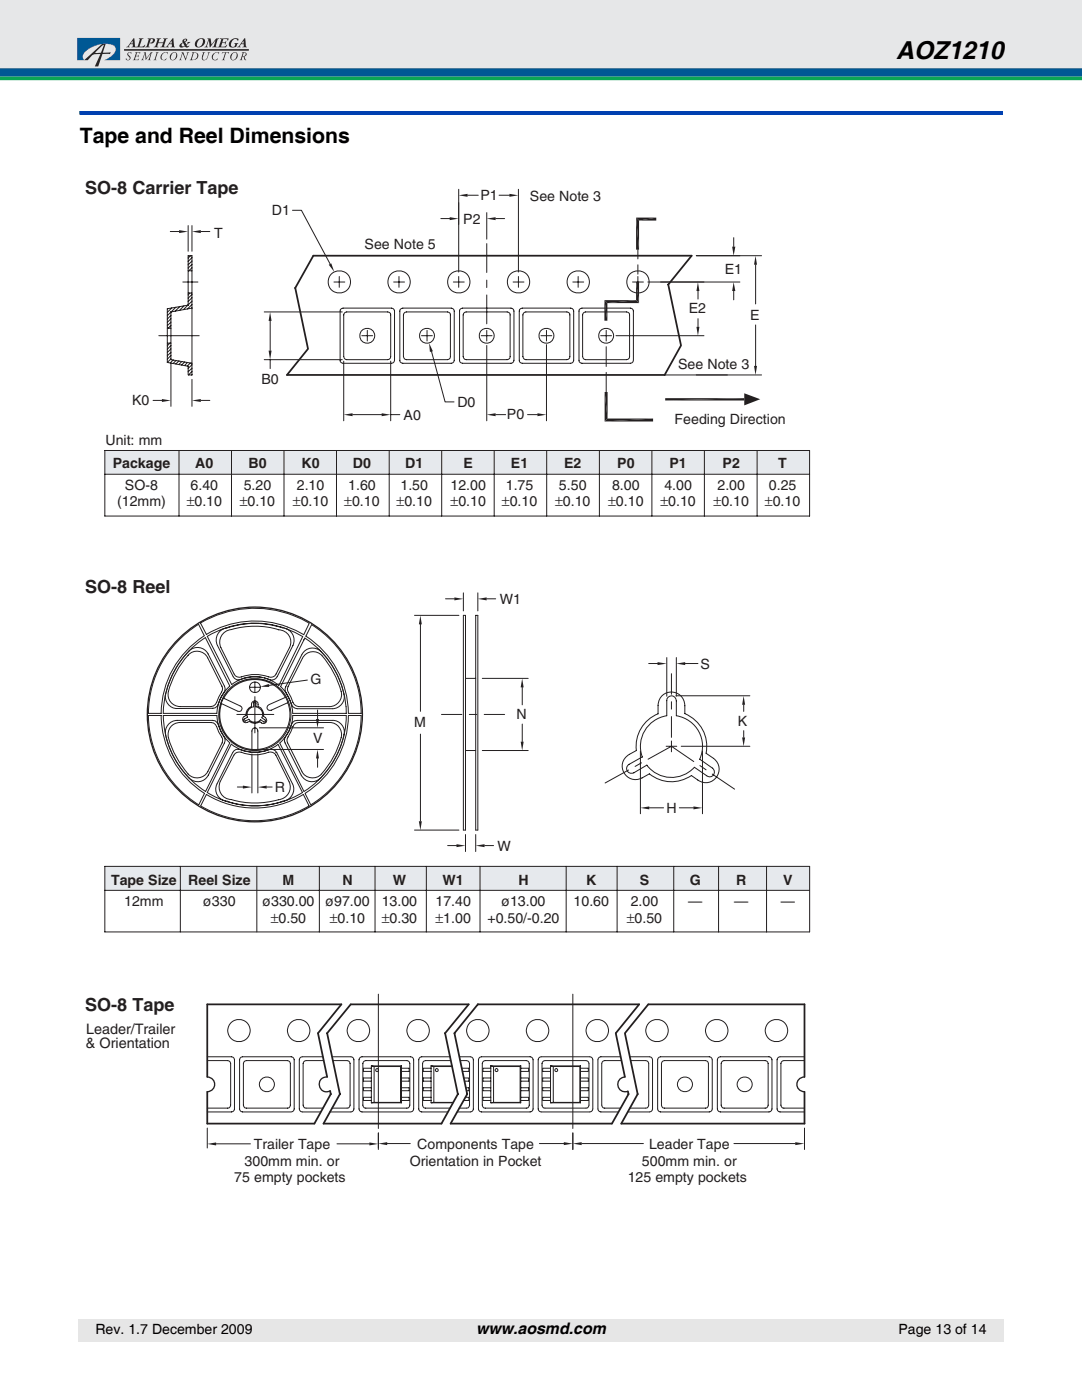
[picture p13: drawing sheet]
<svg xmlns="http://www.w3.org/2000/svg" width="216mm" height="279mm" viewBox="0 0 216 279" stroke-linecap="round" stroke-linejoin="round" font-family="sans-serif">
<defs><g id="words">
<text font-size="4.9" x="178.8" y="11.7">AOZ1210</text>
<text font-size="4.2" x="15.9" y="28.5">Tape and Reel Dimensions</text>
<g font-size="3.6" fill="#231f20">
<text x="17" y="38.6">SO-8 Carrier Tape</text>
<text x="17" y="118.4">SO-8 Reel</text>
<text x="17" y="201.7">SO-8 Tape</text>
</g>
<text font-size="3.2" x="95" y="266.2">www.aosmd.com</text>
<g font-size="2.9" fill="#231f20">
<text x="17.1" y="209.2">&amp; Orientation</text>
<text x="17.2" y="206.3">Leader/Trailer</text>
</g>
<g font-size="2.8" fill="#231f20">
<text x="95.9" y="39.9">P1</text>
<text x="105.7" y="40.1">See Note 3</text>
<text x="42.7" y="47.4">T</text>
<text x="54.3" y="42.8">D1</text>
<text x="92.4" y="44.6">P2</text>
<text x="72.8" y="49.7">See Note 5</text>
<text x="144.6" y="54.6">E1</text>
<text x="137.4" y="62.5">E2</text>
<text x="149.7" y="63.8">E</text>
<text x="52.1" y="76.6">B0</text>
<text x="135.3" y="73.5">See Note 3</text>
<text x="26.3" y="80.8">K0</text>
<text x="80.5" y="83.8">A0</text>
<text x="91.3" y="81.3">D0</text>
<text x="101.2" y="83.7">P0</text>
<text x="21" y="88.7">Unit: mm</text>
<text x="134.6" y="84.6">Feeding Direction</text>
<text x="22.5" y="93.5">Package</text>
<text x="39" y="93.5">A0</text>
<text x="49.6" y="93.5">B0</text>
<text x="60.2" y="93.5">K0</text>
<text x="70.4" y="93.5">D0</text>
<text x="80.9" y="93.5">D1</text>
<text x="92.5" y="93.5">E</text>
<text x="102" y="93.5">E1</text>
<text x="112.6" y="93.5">E2</text>
<text x="123.2" y="93.5">P0</text>
<text x="133.6" y="93.5">P1</text>
<text x="144.2" y="93.5">P2</text>
<text x="155.3" y="93.5">T</text>
<text x="23.4" y="101.1">(12mm)</text>
<text x="24.9" y="97.7">SO-8</text>
<text x="37.3" y="101.1">±0.10</text>
<text x="38" y="97.7">6.40</text>
<text x="47.9" y="101.1">±0.10</text>
<text x="48.6" y="97.7">5.20</text>
<text x="58.5" y="101.1">±0.10</text>
<text x="59.2" y="97.7">2.10</text>
<text x="68.7" y="101.1">±0.10</text>
<text x="69.5" y="97.7">1.60</text>
<text x="79.1" y="101.1">±0.10</text>
<text x="79.9" y="97.7">1.50</text>
<text x="89.9" y="97.7">12.00</text>
<text x="89.9" y="101.1">±0.10</text>
<text x="100.2" y="101.1">±0.10</text>
<text x="100.9" y="97.7">1.75</text>
<text x="110.8" y="101.1">±0.10</text>
<text x="111.5" y="97.7">5.50</text>
<text x="121.4" y="101.1">±0.10</text>
<text x="122.1" y="97.7">8.00</text>
<text x="131.8" y="101.1">±0.10</text>
<text x="132.6" y="97.7">4.00</text>
<text x="142.4" y="101.1">±0.10</text>
<text x="143.2" y="97.7">2.00</text>
<text x="152.6" y="101.1">±0.10</text>
<text x="153.4" y="97.7">0.25</text>
<text x="99.7" y="120.6">W1</text>
<text x="61.9" y="136.6">G</text>
<text x="139.8" y="133.5">S</text>
<text x="103" y="143.5">N</text>
<text x="62.5" y="148.4">V</text>
<text x="82.7" y="145.1">M</text>
<text x="147.2" y="144.9">K</text>
<text x="54.9" y="158.1">R</text>
<text x="133" y="162.2">H</text>
<text x="99.3" y="169.9">W</text>
<text x="22.2" y="176.6">Tape Size</text>
<text x="37.6" y="176.6">Reel Size</text>
<text x="56.4" y="176.6">M</text>
<text x="68.3" y="176.6">N</text>
<text x="78.4" y="176.6">W</text>
<text x="88.3" y="176.6">W1</text>
<text x="103.4" y="176.6">H</text>
<text x="117" y="176.6">K</text>
<text x="127.7" y="176.6">S</text>
<text x="137.6" y="176.6">G</text>
<text x="146.9" y="176.6">R</text>
<text x="156.3" y="176.6">V</text>
<text x="24.8" y="180.8">12mm</text>
<text x="40.6" y="180.8">ø330</text>
<text x="52.4" y="180.8">ø330.00</text>
<text x="54" y="184.2">±0.50</text>
<text x="64.9" y="180.8">ø97.00</text>
<text x="65.8" y="184.2">±0.10</text>
<text x="76.2" y="180.8">13.00</text>
<text x="76.2" y="184.2">±0.30</text>
<text x="86.9" y="180.8">17.40</text>
<text x="86.9" y="184.2">±1.00</text>
<text x="97.3" y="184.2">+0.50/-0.20</text>
<text x="100" y="180.8">ø13.00</text>
<text x="114.5" y="180.8">10.60</text>
<text x="125.1" y="184.2">±0.50</text>
<text x="125.8" y="180.8">2.00</text>
<text x="137.3" y="180.8">—</text>
<text x="146.5" y="180.8">—</text>
<text x="155.8" y="180.8">—</text>
<text x="48.8" y="232.6">300mm min. or</text>
<text x="50.6" y="229.3">Trailer Tape</text>
<text x="81.8" y="232.6">Orientation in Pocket</text>
<text x="83.3" y="229.3">Components Tape</text>
<text x="128.1" y="232.6">500mm min. or</text>
<text x="129.5" y="229.3">Leader Tape</text>
<text x="46.8" y="236">75 empty pockets</text>
<text x="125.2" y="236">125 empty pockets</text>
</g>
<g font-size="2.8">
<text x="19" y="266.2">Rev. 1.7 December 2009</text>
<text x="179.3" y="266.2">Page 13 of 14</text>
</g>
</g></defs>
<path d="M0 14.4h215.9" fill="none" stroke="#005894" stroke-width="1.8" stroke-linecap="butt"/>
<path d="M-.1 -.1h216v13.7h-216z" fill="#e6e7e8"/>
<g fill="#252425">
<path d="M27.7 7.6h.9a1.05 1.05 0 0 0-.5 1l-.3 .7h.7l.5-.4-.2 .5h-1.7l.3-.1a2.09 2.09 0 0 0 .4-1.5z"/>
<path d="M29.5 7.6l1.3 .1a.63 .63 0 0 1-.1 .8 .63 .63 0 0 1-.8 .1l.6-.3-.1-.5h-.3l-.5 1.5h.3v.1l-.9 .1 .1-.2a1.91 1.91 0 0 0 .6-1.5l-.3-.1z"/>
<path d="M31.3 7.7h.9l-.4 .1-.1 .7 .9-.1 .2-.6-.2-.1h.9l-.4 .2-.4 1.4 .2 .1h-.9l.3-.1 .2-.7h-.1h-.8l-.2 .7 .2 .1h-.9l.3-.1 .3-1 .1-.5z"/>
<path d="M41.4 7.7h.6l.2 1.2 .9-1.2h.7l-.4 .2-.4 1.4 .2 .2-.9-.1 .4-.2 .3-1.2-1.1 1.5h-.1l-.1-1.5-.4 1.2 .2 .3h-.7l.4-.4 .3-1 .1-.3z"/>
<path d="M43.9 7.7h1.7l-.1 .4-.2-.3h-.7l-.3 .7h.5l.4-.3-.2 .7-.2-.3h-.5l-.1 .7a1.17 1.17 0 0 0 1.1-.4l-.2 .6h-1.7a1.63 1.63 0 0 0 .7-1.5l.1-.2h-.3z"/>
<path d="M45.9 8.1a1.31 1.31 0 0 1 1.7-.3l-.2 .3a.46 .46 0 0 0-.7-.3 .96 .96 0 0 0-.5 1.5l.2 .1a.49 .49 0 0 0 .6-.6l-.2-.2h.8l-.2 .1a.91 .91 0 0 1-.8 .9 .91 .91 0 0 1-.9-.7z"/>
<path d="M25.6 10.5h.7l-.2 .3-.1-.3-.4 .2v.2l.4 .4 .1 .3-.4 .4h-.3l-.3-.1 .1-.3a.35 .35 0 0 0 .3 .3 .35 .35 0 0 0 .4-.3l-.1-.2a.54 .54 0 0 1-.2-.9z"/>
<path d="M27 10.4h1l-.1 .4-.1-.3h-.5l-.1 .6 .5-.1-.1 .4-.1-.2h-.4l-.1 .4-.1 .2 .2 .1h.4l.2-.2-.1 .3h-1.1l.3-.2 .3-1.2z"/>
<path d="M28.7 10.4h.4l.1 1.2 .9-1.2h.4l-.2 .2-.3 1-.1 .3 .2 .1h-.6a1.41 1.41 0 0 0 .5-1.3l-.9 1.3-.2-1.3-.4 1.2 .2 .1h-.5l.2-.3 .4-1z"/>
<path d="M31.1 10.4l.6 .1-.2 .1-.4 1.1-.1 .2 .2 .1h-.6l.3-.2 .3-1.2z"/>
<path d="M32.3 10.8l.7-.4 .5 .1-.1 .3v-.2a.78 .78 0 0 0-1 .3 .78 .78 0 0 0 .2 1.1l.6-.3-.1 .3h-.6l-.3-.2-.2-.3z"/>
<path d="M36.2 10.4h.4l.5 1.3 .3-1.1-.2-.1h.5a1.11 1.11 0 0 0-.5 1.1l-.2 .4-.6-1.4-.3 1.3 .2 .1h-.6l.3-.2 .3-1v-.3z"/>
<path d="M40.4 10.4l.6 .1-.3 .1-.2 .7 .1 .6a.94 .94 0 0 0 .9-1.1l.1-.3-.2-.1h.5l-.3 .6a1.04 1.04 0 0 1-1.1 1 1.68 1.68 0 0 1 0-1.5z"/>
<path d="M42.4 10.9a1.12 1.12 0 0 1 1.4-.4l-.2 .3v-.2a.79 .79 0 0 0-1 .3 .79 .79 0 0 0 .3 1.1l.6-.4a.63 .63 0 0 1-.9 .4 .63 .63 0 0 1-.3-.8z"/>
<path d="M44.4 10.4h1.3l-.1 .4-.1-.3h-.4l-.4 1.4 .2 .1h-.6l.2-.2 .4-1.2-.4-.1-.2 .2z"/>
<path d="M26.7 7.6h.1l.1 1.4 .2 .5-.9-.1 .3-.2v-.4h-.5l-.3 .5h.2v.1l-.7 .1 .3-.3zM26.4 8.1l-.3 .6h.4z"/>
<path d="M34.4 7.6h.2l.1 1.6 .2 .3-.9-.1 .3-.1v-.5h-.5l-.3 .5 .2 .1-.7 .1 .3-.3zM34.2 8.1l-.3 .6h.4z"/>
<path d="M36.5 7.9a.45 .45 0 0 1 .5-.2 .45 .45 0 0 1 .4 .3l-.5 .4 .3 .5 .3-.3-.1-.2h.6l-.8 .6 .3 .2 .3-.1a.51 .51 0 0 1-.7 .4l-.2-.2-.5 .2h-.4l-.2-.2v-.3l.2-.3 .5-.2-.1-.3zM36.3 8.8v.4h.5l-.3-.6zM36.8 7.9a.18 .18 0 0 0 0 .3 .18 .18 0 0 0 .3-.1l-.1-.2z"/>
<path d="M39.1 8.1a1.11 1.11 0 0 1 1.8 0 1.29 1.29 0 0 1-1.8 1.2l-.2-.3v-.5zM39.8 7.9l-.5 .8a.43 .43 0 0 0 .1 .5 .43 .43 0 0 0 .5 .1l.5-.6a.59 .59 0 0 0-.3-1z"/>
<path d="M48.8 7.6h.1l.2 1.6 .1 .3-.9-.1 .3-.1v-.5h-.5l-.3 .5 .2 .1-.7 .1 .4-.3zM48.6 8.1l-.4 .6h.4z"/>
<path d="M34.1 10.8a.74 .74 0 0 1 1.2-.2 .91 .91 0 0 1-.2 1.1 .91 .91 0 0 1-1 .2l-.2-.4zM34.5 10.6l-.3 .5a.56 .56 0 0 0 .3 .9 1.02 1.02 0 0 0 .6-1.4l-.2-.1z"/>
<path d="M38.3 10.5a.86 .86 0 0 1 .9 .1 .86 .86 0 0 1 .3 .8 1.47 1.47 0 0 1-1.6 .6l.2-.1 .3-1.2zM38.7 10.5l-.4 1.3a.75 .75 0 0 0 .9-.2 .75 .75 0 0 0-.1-1z"/>
<path d="M46.1 10.8a.74 .74 0 0 1 1.2-.2 .92 .92 0 0 1-.1 1.1 .92 .92 0 0 1-1.1 .2l-.1-.4zM46.5 10.6a.91 .91 0 0 0-.1 1.4 .86 .86 0 0 0 .8-.6 .86 .86 0 0 0-.3-.9z"/>
<path d="M48.3 10.5l.5-.1 .3 .2 .1 .2-.1 .3-.3 .2 .3 .7-.3-.1-.3-.6-.3 .5 .2 .2h-.6l.2-.2 .4-1.2zM48.6 10.5l-.2 .6a.38 .38 0 0 0 .5-.1 .38 .38 0 0 0 0-.5z"/>
<path d="M19.3 10.2l1.5-1.3-.7 1.6h-1.1zM16.8 12h.7a2.09 2.09 0 0 1 1.8-1.2h.7l-1.1 2.5h.7l.8-2.5h1.5l.2-.4-1.6 .1 .6-1.8h-.6z"/>
</g>
<path d="M24.8 10h24.8" fill="none" stroke="#252425" stroke-width=".32"/>
<path d="M15.4 7.6h8.6v4.4h-3.2a3.5 3.5 0 0 0 2.3-2.1l-.1-.4a2.36 2.36 0 0 0-2.5-.7l-1.1 .2a5 5 0 0 0-2.8 1.9l-.1 .6 .3 .5h-1.4z" fill="#1e508f"/>
<path d="M0 15.6h215.9" fill="none" stroke="#0aa555" stroke-width=".71" stroke-linecap="butt"/>
<path d="M15.6 263.2h184.6v4.5h-184.6z" fill="#e6e6e6"/>
<g fill="#0040b0">
<path d="M15.9 22.2v.7z"/>
<path d="M15.9 22.2h184.1v.7h-184.1z"/>
</g>
<path d="M17 35.2h144.6v201.4h-144.6z" fill="#fff"/>
<g fill="#e6e9ed">
<path d="M20.9 89.9h140.7v4.7h-140.7z"/>
<path d="M20.9 172.8h140.7v4.7h-140.7z"/>
</g>
<path d="M30.5 79.9h1.8M34.1 72.7v8.4M38.3 75.7v5.4M40.1 79.9h1.8" fill="none" stroke="#231f20" stroke-width=".2"/>
<g fill="#231f20">
<path d="M38.3 79.9l1.8-.3v.6z"/>
<path d="M32.3 79.6l1.8 .3-1.8 .3z"/>
<path d="M120.6 78.2h.6v5.3z"/>
<path d="M120.6 78.2l.6 5.3-.6 .6z"/>
<path d="M120.6 84.1l.6-.6h9.1z"/>
<path d="M120.6 84.1l9.7-.6v.6z"/>
<path d="M126.9 43.4l.6 6.4h-.6z"/>
<path d="M126.9 43.4l.6 .6v5.8z"/>
<path d="M126.9 43.4h4.1l-3.5 .6z"/>
<path d="M127.5 44l3.5-.6v.6z"/>
<path d="M120.6 59.9l.6 4.1h-.6z"/>
<path d="M120.6 59.9l.6 .6v3.5z"/>
<path d="M120.6 59.9h6.3l-5.7 .6z"/>
<path d="M121.2 60.5l5.7-.6 .6 .6z"/>
<path d="M126.9 56.3l.6 4.2-.6-.6z"/>
<path d="M126.9 56.3h.6v4.2z"/>
</g>
<g fill="none" stroke="#231f20" stroke-width=".2">
<path d="M52.7 62.3h15.6M52.7 71.8h15.6M53.9 64v6M53.9 71.8v1.8"/>
<circle cx="127.3" cy="56.3" r="2.23"/>
</g>
<path d="M62.5 51h75.5M57.3 74.8h75.3" fill="none" stroke="#231f20" stroke-width=".35"/>
<g fill="#231f20">
<path d="M53.9 62.3l.3 1.7h-.6z"/>
<path d="M53.6 70h.6l-.3 1.8z"/>
</g>
<circle cx="67.7" cy="56.3" r="2.23" fill="none" stroke="#231f20" stroke-width=".2"/>
<path d="M65.6 52.8l.5-.2 .6 1.7z" fill="#231f20"/>
<path d="M34 46.2h1.8M37.5 45v5.1M38.3 45v5.1M40.1 46.2h1.8M58.4 42h1.7l5.8 10.7" fill="none" stroke="#231f20" stroke-width=".2"/>
<g fill="#231f20">
<path d="M35.7 45.9l1.8 .3-1.8 .3z"/>
<path d="M38.3 46.2l1.8-.3v.6z"/>
</g>
<g fill="none" stroke="#231f20" stroke-width=".2">
<path d="M36.5 56.3h3M37.5 54h.8zM37.5 51h.8v23.8h-.8v-1.7l-4.1-.8v-10.7l4.1-.7zM37.5 58.5h.8M37.9 58.5l-.4 .4M38.1 51l-.6 .5M38.3 58.8l-.8 .7M38.3 59.4l-.8 .8M38.3 51.4l-.8 .8M38.3 52.1l-.8 .8M38.3 52.8l-.8 .7M38.3 53.4l-.6 .6"/>
<path d="M31.7 67h8M33.4 68.5h.7M33.4 65.5h.7M33.5 61.6l-.1 .1M33.9 68.5l-.5 .5M34.1 62.3l-.7 .7M34.1 62.9l-.7 .8M34.1 63.6l-.7 .7M34.1 64.3l-.7 .7M34.1 64.9l-.5 .6M34.1 68.9l-.7 .8M34.1 69.6l-.7 .7"/>
<path d="M34.1 70.3l-.7 .7M34.1 70.9l-.7 .8M34.1 71.6l-.7 .7M34.1 62.3v9.5l4.2 .7M34.1 72.5h.1M34.3 61.4l-.9 .9M34.6 71.8l-.6 .7M35.1 61.3l-1 1M35.1 72l-.6 .5M35.7 72l-.6 .6M35.9 61.2l-.9 .9M36.3 72.2l-.6 .6"/>
<path d="M36.7 61.1l-.9 .9M36.9 72.2l-.7 .6M37.4 72.3l-.6 .7M37.5 60.9l-.9 .9M38 72.5l-.6 .6M38.3 60.1l-.8 .8M38.3 60.8l-.9 .9M38.3 61.4l-.1 .1M38.3 72.8l-.8 .7M38.3 73.5l-.8 .7M38.3 74.1l-.7 .7M38.3 74.8h.1"/>
<path d="M38.3 61.5l-4.2 .8M121 69.2v3.9M121 74.3v4"/>
</g>
<path d="M62.5 51l-3.6 6.5 2.6 12.1-4.2 5.2" fill="none" stroke="#231f20" stroke-width=".35"/>
<path d="M85.6 68.5l.8 1.6-.6 .1z" fill="#231f20"/>
<path d="M86.1 70.1l2.7 10.1h1.8M97.1 68.9v15.1M109 68.8v15.2M98.9 82.7h2M105.3 82.7h2" fill="none" stroke="#231f20" stroke-width=".2"/>
<g fill="#231f20">
<path d="M97.1 82.8l1.8-.3v.6z"/>
<path d="M107.2 82.5l1.8 .3-1.8 .3z"/>
</g>
<path d="M68.6 72.1v11.9M78 72.1v11.9M70.4 82.7h5.8M78 82.7h1.8" fill="none" stroke="#231f20" stroke-width=".2"/>
<g fill="#231f20">
<path d="M68.6 82.8l1.7-.3v.6z"/>
<path d="M76.2 82.5l1.7 .3-1.7 .3z"/>
</g>
<path d="M88 43.6h1.7M91.5 40.4v4.4M97.1 42.4v5.3M98.9 43.6h1.8" fill="none" stroke="#231f20" stroke-width=".2"/>
<g fill="#231f20">
<path d="M97.1 43.6l1.8-.3v.6z"/>
<path d="M89.7 43.3l1.8 .3-1.8 .3z"/>
</g>
<path d="M91.5 37.8v16.5M93.3 39h2.1M99.6 39h2.1M103.4 37.8v16.5" fill="none" stroke="#231f20" stroke-width=".2"/>
<g fill="#231f20">
<path d="M91.5 39l1.8-.3v.6z"/>
<path d="M101.6 38.7l1.8 .3-1.8 .3z"/>
</g>
<g fill="none" stroke="#231f20" stroke-width=".2">
<path d="M97.1 48.6v5.8M97.1 55.9v1.5M97.1 58.9v5.7M131.8 56.3h8.7M139.3 58.1v1.6M67.9 61.8l.6-.3 9.9 .1 .3 .5-.1 10.1-.5 .3h-9.6l-.6-.3zM68.7 62.5l.5-.2h8.2l.5 .2v8.9l-.5 .4-8.5-.1-.3-.6zM79.8 61.8l.6-.3 9.9 .1 .3 .5v10.1l-.6 .3h-9.6l-.6-.3zM80.6 62.5l.5-.2h8.2l.5 .2v8.9l-.5 .4-8.5-.1-.3-.6zM91.7 61.8l.6-.3 10 .1 .3 .5-.1 10.1-.5 .3h-9.7l-.6-.3zM92.5 62.5l.5-.2h8.2l.5 .2v8.9l-.5 .4-8.5-.1-.3-.6zM103.7 61.8l.5-.3 10 .1 .3 .5-.1 10.1-.5 .3h-9.7l-.5-.3z"/>
<path d="M104.4 62.5l.5-.2h8.2l.6 .2v8.9l-.6 .4-8.5-.1-.3-.6zM115.6 61.8l.5-.3 10 .1 .3 .5-.1 10.1-.5 .3h-9.7l-.5-.3zM116.3 62.5l.5-.2h8.2l.6 .2v8.9l-.6 .4-8.5-.1-.2-.6zM122.9 67h17.6M139.3 63.6v1.6"/>
<circle cx="79.6" cy="56.3" r="2.23"/>
<circle cx="91.5" cy="56.3" r="2.23"/>
<circle cx="103.5" cy="56.3" r="2.23"/>
<circle cx="115.4" cy="56.3" r="2.23"/>
<circle cx="73.3" cy="67" r="1.5"/>
<circle cx="85.2" cy="67" r="1.5"/>
<circle cx="97.1" cy="67" r="1.5"/>
<circle cx="109" cy="67" r="1.5"/>
<circle cx="120.9" cy="67" r="1.5"/>
</g>
<g fill="#231f20">
<path d="M139.3 56.3l.3 1.8h-.6z"/>
<path d="M139 65.2h.6l-.3 1.8z"/>
</g>
<path d="M129.3 56.3h18.3M138.9 51h8.7M146.4 47.4v1.8M146.4 58.1v1.7" fill="none" stroke="#231f20" stroke-width=".2"/>
<g fill="#231f20">
<path d="M146.4 56.3l.3 1.8h-.6z"/>
<path d="M146.1 49.2h.6l-.3 1.8z"/>
</g>
<path d="M138.9 51h13.1M150.8 52.8v7.9M138.9 74.8h13.1M150.8 64.9v8.1" fill="none" stroke="#231f20" stroke-width=".2"/>
<g fill="#231f20">
<path d="M150.8 51l.3 1.8h-.6z"/>
<path d="M150.5 73h.6l-.3 1.8z"/>
</g>
<g fill="none" stroke="#231f20" stroke-width=".2">
<path d="M66.6 56.3h2.2M67.7 55.2v2.1M78.6 56.3h2.1M79.6 55.2v2.1M90.5 56.3h2.1M91.5 55.2v2.1M102.4 56.3h2.1M103.4 55.2v2.1M114.3 56.3h2.2M115.4 55.2v2.1M126.2 56.3h2.2M127.3 49.8v1.9"/>
<path d="M127.3 52.9v1.8M127.3 55.2v2.1M72.2 67h2.2M73.3 65.9v2.2M84.1 67h2.2M85.2 65.9v2.2M96 67h2.2M97.1 65.9v2.2M107.9 67h2.2M109 65.9v2.2M119.9 67h2.1M121 65.9v2.2"/>
<path d="M132.6 74.8h12.5M20.9 89.9h140.6v13.1h-140.6zM20.9 94.6h140.6M35.7 89.9v13.1M46.2 89.9v13.1M56.7 89.9v13.1M67.1 89.9v13.1M77.7 89.9v13.1M88.1 89.9v13.1M98.6 89.9v13.1M109.1 89.9v13.1M119.6 89.9v13.1"/>
<path d="M130.1 89.9v13.1M140.6 89.9v13.1M151.1 89.9v13.1M51.7 145.3h12.9M51.7 149.6h12.9M63.4 141.7v1.8M63.4 151.3v1.8"/>
</g>
<path d="M138 51l-4.7 5.8 2.6 12.1-3.3 5.9" fill="none" stroke="#231f20" stroke-width=".35"/>
<g fill="#231f20">
<path d="M63.1 143.5h.5l-.2 1.8z"/>
<path d="M63.4 149.6l.2 1.8h-.5z"/>
</g>
<g fill="none" stroke="#231f20" stroke-width=".2">
<path d="M39.6 124.6a21.2 21.2 0 0 0-10 17.8h2.6a18.6 18.6 0 0 1 8.6-15.5M41 127.3a18.3 18.3 0 0 0-8.4 15.1M58.5 122.9l3.2 1.5-1.1 2.3M60.8 127.3a18.2 18.2 0 0 1 8.3 15.1h-10.7M62.2 124.7l-1.2 2.3a18.5 18.5 0 0 1 8.5 15.4M64.1 130a2.4 2.4 0 0 0-3.9 .6M64.3 130.9a2.38 2.38 0 0 0-3.9 .5M29.6 142.8h2.6a18.6 18.6 0 0 0 8.6 15.5l-1.1 2.3a21.3 21.3 0 0 1-10.1-17.8zM33 146.7a18.2 18.2 0 0 0 8 11.3l4.9-9.7M41.2 158.5a18.6 18.6 0 0 0 19.3 0l1.2 2.3a21.2 21.2 0 0 1-21.7 0zM43.3 156.4a2.4 2.4 0 0 0 2 3.5 17.4 17.4 0 0 0 12.2-.4 2.41 2.41 0 0 0 .9-3.1M43.9 156a2.52 2.52 0 0 0 2.3 3.6 16.6 16.6 0 0 0 10.5-.4 2.5 2.5 0 0 0 1-3.2"/>
<path d="M46.2 148.5l-4.8 9.7a18.3 18.3 0 0 0 19 0l-4.9-9.6M47.4 157.1h1.1M50.3 150.5v7.8M51.5 150.5v7.8M53.2 157.1h1.1M58.4 142.8h10.7M59.3 141.4h7M59.3 143.8h7M59.6 141h6.2M59.6 144.2h6.2M60.1 154.7a2.41 2.41 0 0 0 3.9 .6M60.2 153.9a2.41 2.41 0 0 0 3.9 .6"/>
<path d="M68.6 146.6a18 18 0 0 1-7.9 11.4l-4.9-9.7M69.5 142.8a18.5 18.5 0 0 1-8.6 15.5l1.1 2.3"/>
</g>
<circle cx="50.9" cy="142.6" r="21.4" fill="none" stroke="#231f20" stroke-width=".26"/>
<g fill="#231f20">
<path d="M48.5 156.8l1.7 .3-1.7 .3z"/>
<path d="M51.4 157.1l1.8-.3v.6z"/>
</g>
<g fill="none" stroke="#231f20" stroke-width=".2">
<path d="M37.5 130.8a2.37 2.37 0 0 1 3.9 .5l2.9 5.7a2.01 2.01 0 0 1-.7 2.1l-.6 1.5-.4 .3-.5 .1h-6.2a2.53 2.53 0 0 1-2.1-3.8 17.8 17.8 0 0 1 3.7-6.4zM37.7 129.9a2.38 2.38 0 0 1 3.8 .6l3.4 6.9v.4l-.9 1.5-.6 1.6-.5 .4-.4 .1h-7.1a2.53 2.53 0 0 1-2.1-3.9 18 18 0 0 1 4.4-7.6zM39.6 124.6l1.2 2.3M41 127.3l4.9 9.6a7.6 7.6 0 0 0-2.6 5.5h-10.7M46.2 125.6a2.54 2.54 0 0 0-2.1 3.6l2.6 5.3M56.4 125.3a17.2 17.2 0 0 0-12.3 .5 2.44 2.44 0 0 0-.7 3l3.1 6.2M56.9 139.2a7 7 0 0 0-12.2 .1M57.2 125.5a18.3 18.3 0 0 0-15.8 1.5l4.8 9.6M58.5 122.9a21.4 21.4 0 0 0-18.5 1.4l1.2 2.3a18.6 18.6 0 0 1 16.2-1.5M61.3 135.7l-7.6 1.1M32.6 142.8h10.7a9.3 9.3 0 0 0 1.6 4.6l-.1 .9-3.2 6.4a2.36 2.36 0 0 1-3.8 .6 18.2 18.2 0 0 1-5.2-12.5zM33 146.7a2.4 2.4 0 0 1 2.4-2.9h7l.5 .1 .7 .7a7.7 7.7 0 0 0 2.3 3.7"/>
<path d="M34.2 144.9l1.1-.6 .6-.1h6.2l.5 .1 .4 .3 1.4 2.9v.4l-2.9 6a2.53 2.53 0 0 1-2.3 1.3 2.53 2.53 0 0 1-2.2-1.5 16.5 16.5 0 0 1-3.5-7.2l.1-.6zM44.2 140.4a7 7 0 0 0 6.1 9.2M46.4 150.2l-3.1 6.2M46.7 150.7l-2.8 5.3M47.9 140.9l-3.3-1.6-.5 1.1 3.4 1.5"/>
<circle cx="50.9" cy="142.6" r="7.2"/>
</g>
<path d="M51.9 137.1l1.7-.6 .1 .6z" fill="#231f20"/>
<g fill="none" stroke="#231f20" stroke-width=".2">
<path d="M46.2 125.6a17 17 0 0 1 10.6 .4 2.42 2.42 0 0 1 1 3.2l-2.7 5.3a1.17 1.17 0 0 1-1.5 .6 8.4 8.4 0 0 0-5.8 .1l-.8-.3-.3-.4M49.8 137.2h2.2M50.9 136.1v2.1M50.9 139v7.3M52.4 135.2a7.3 7.3 0 0 0-6.2 1.4M56.4 125.3a2.47 2.47 0 0 1 2 3.5l-3.1 6.2a1.44 1.44 0 0 1-2.2 .4 8.7 8.7 0 0 0-5.5 .3l-.4-.1-.7-.6M57.2 125.5l3.2 1.5-4.7 9.8-1.9-1.2-1-.3M57.4 125.1l3.2 1.6M60.2 130.6l-3.3 6.9 .1 .7 1.4 2.8 .9 .4M60.4 131.4l-2.9 5.6a2 2 0 0 0 .6 2.2l.6 1.4 .9 .4M60.6 127.7h.1M60.8 127.3l-4.8 9.7a7.7 7.7 0 0 1 2.4 5.4"/>
<path d="M82.7 122.8h8.9M83.9 124.6v17.4M46.2 148.5a7.6 7.6 0 0 0 9.3 .1M46.4 150.2a1.13 1.13 0 0 1 1.6-.6 8.5 8.5 0 0 0 6.1-.1l.8 .3 .3 .4 3.2 6.2M46.7 150.7a1.42 1.42 0 0 1 2.1-.3l2.1 .3 2-.3a1.53 1.53 0 0 1 2.2 .3l2.6 5.3M47.3 142.6h7.3M47.9 140.9a.58 .58 0 0 1 .3 .8 .58 .58 0 0 1-.7 .2M48.7 143a.65 .65 0 0 0-.2 .9 .65 .65 0 0 0 .9 .3l.4-.2a1.76 1.76 0 0 0 2 .1M48.7 143.5l-.1 .1 .2 .3 .8-.3M49.4 143.1l-.7 .4M49.4 143.1h.1M49.6 143.6a1.56 1.56 0 0 0 2.4 0l.6 .5"/>
<path d="M49.6 143.6h.1M50.3 145.5a.59 .59 0 0 1 1.1 0l.1 4.1h-1.2zM51.1 140.3l-.1-.2h-.3l-.1 1a1.58 1.58 0 0 0-1.2 2M51.1 140.3v.8a1.54 1.54 0 0 1 1.2 2.1M52.3 143.3l.7 .6-.1 .1-.3 .1M52.6 142.9a1.84 1.84 0 0 0-1.1-1.9 .76 .76 0 0 0-.6-1.1 .8 .8 0 0 0-.7 1.1 1.78 1.78 0 0 0-1.1 1.8l-.4 .2M52.6 143a.71 .71 0 0 1 .6 .9 .71 .71 0 0 1-1 .4l-.4-.3M53.4 140.8l3.6-1.6 .5 1-3.4 1.5a.59 .59 0 0 1-.7-.1 .59 .59 0 0 1 0-.8zM55 150.2h.1M56.8 148h.1M57.4 140.3a7 7 0 0 1-5.9 9.3M58.4 142.8a7.6 7.6 0 0 1-2.6 5.5"/>
<path d="M59.3 143.8l-.5 .1-.4 .3-.7 1.7-.9 1.5v.4l3.3 6.9M59.6 144.2l-.5 .1-.4 .3-.7 1.5a2.09 2.09 0 0 0-.6 2.2l2.8 5.6M72.1 142.8a21.1 21.1 0 0 1-10.1 17.8M83.9 146.5v17.4M82.7 165.7h8.9"/>
<circle cx="50.9" cy="137.2" r="1.07"/>
</g>
<g fill="#231f20">
<path d="M83.9 122.8l.3 1.8h-.6z"/>
<path d="M83.6 163.9h.6l-.3 1.8z"/>
</g>
<path d="M92.5 122.8v42.9M95.3 122.8v42.9M134.9 138.9h14.7M135.9 148.9h13.7M148.4 140.6v1.4M148.4 145.8v1.4" fill="none" stroke="#231f20" stroke-width=".2"/>
<g fill="#231f20">
<path d="M148.1 147.2h.6l-.3 1.8z"/>
<path d="M148.4 138.9l.3 1.8h-.6z"/>
</g>
<path d="M129.4 132.4h1.8M133 131.2v7.7M135 131.2v7.7M136.7 132.4h2.6" fill="none" stroke="#231f20" stroke-width=".2"/>
<g fill="#231f20">
<path d="M131.2 132.1l1.8 .3-1.8 .3z"/>
<path d="M134.9 132.4l1.8-.3v.6z"/>
</g>
<path d="M96.2 135.4h9.2M104.2 137.2v3.5M132.4 138.6a2.7 2.7 0 0 1 2.8-.2 2.7 2.7 0 0 1 1.5 2.4v1.6a7.1 7.1 0 0 1 4.2 7.9l1.5 1a2.67 2.67 0 0 1 .6 3.8 2.67 2.67 0 0 1-3.8 .6l-1.2-.9a7 7 0 0 1-8.4-.4l-1.5 .8a2.67 2.67 0 0 1-3.6-1 2.67 2.67 0 0 1 1.1-3.7l1.4-.7a7 7 0 0 1 4.3-7.3 3.8 3.8 0 0 1 1.1-3.9zM96.2 149.8h9.2M104.2 144.5v3.5M128.2 151.1l-2.7 1.4a.97 .97 0 0 0-.3 1.4 .97 .97 0 0 0 1.3 .3l2.6-1.5a6.2 6.2 0 0 0 9.5 .4l2.4 1.7a.95 .95 0 0 0 1.4-.2 .95 .95 0 0 0-.2-1.3l-2.6-1.8a6.2 6.2 0 0 0-4.6-8.7v-2.9a.96 .96 0 0 0-1-1 .96 .96 0 0 0-1 .9v3a6.2 6.2 0 0 0-4.8 8.3M129.1 152.7h.1M134 148.9l4.4 3.1M139.7 152.8l1.2 .8M142.1 154.5l4.5 3M92.5 165.7h.4M94.9 165.7h.4" fill="none" stroke="#231f20" stroke-width=".2"/>
<g fill="#231f20">
<path d="M103.9 148h.6l-.3 1.8z"/>
<path d="M104.2 135.4l.3 1.8h-.6z"/>
</g>
<g fill="none" stroke="#231f20" stroke-width=".2">
<path d="M62.2 124.7a21.1 21.1 0 0 1 9.9 17.7h-2.6M64.1 130a17.3 17.3 0 0 1 4.6 9.1 2.43 2.43 0 0 1-2.4 2.3M64.3 130.9a17.4 17.4 0 0 1 3.9 7.7 2.45 2.45 0 0 1-2.4 2.4M92.5 122.8h.4v42.9M92.9 135.4h2M95.3 122.8h-.4v42.9M65.8 144.2a2.54 2.54 0 0 1 2 3.9 17.6 17.6 0 0 1-3.7 6.4M66.3 143.8a2.32 2.32 0 0 1 2.3 2.8M69.1 141h.1M69.1 142.8a18.1 18.1 0 0 1-5.1 12.5M69.5 142.8h2.6M92.9 149.8h2"/>
<path d="M20.9 177.7h140.6M36 172.9v13.1M63.7 172.9v13.1M74.8 172.9v13.1M85.1 172.9v13.1M95.8 172.9v13.1M113 172.9v13.1M123.1 172.9v13.1M134.4 172.9v13.1M143.4 172.9v13.1M153 172.9v13.1M161.5 172.9h-140.6v13.1h140.6"/>
</g>
<g fill="#231f20">
<path d="M132.7 79.5h15.8l-15.8 .4z"/>
<path d="M132.7 79.9l15.8-.4v.4z"/>
<path d="M148.5 78.5l3.2 1.2-3.2 1.2z"/>
</g>
<g fill="none" stroke="#231f20" stroke-width=".2">
<path d="M134 134.5v4.1M88.1 142.6h4.1M93.6 142.6h1.5M96.6 142.6h4.1M125.4 153.7l-4.7 2.6M127.8 149.9v12.5M128 152.2l-1.3 .8M132.9 148.9h2.1M134 140v1.5M134 143v4.2M134 147.9v2.1M134 148.9l-4.7 2.6"/>
<path d="M140.2 149.9v12.5M129.6 161.2h2.8M135.5 161.2h2.9"/>
</g>
<g fill="#231f20">
<path d="M127.8 161.2l1.8-.3v.6z"/>
<path d="M138.4 160.9l1.8 .3-1.8 .3z"/>
</g>
<path d="M89.3 168.8h1.8M92.9 166.6v3.3M94.9 166.6v3.3M96.7 168.8h1.8" fill="none" stroke="#231f20" stroke-width=".2"/>
<g fill="#231f20">
<path d="M91.1 168.5l1.8 .3-1.8 .3z"/>
<path d="M94.9 168.8l1.8-.3v.6z"/>
</g>
<path d="M88.9 119.5h1.8M92.5 118.3v3.6M95.3 118.3v3.6M97.1 119.5h1.8" fill="none" stroke="#231f20" stroke-width=".2"/>
<g fill="#231f20">
<path d="M90.7 119.2l1.7 .3-1.7 .3z"/>
<path d="M95.3 119.5l1.8-.3v.6z"/>
</g>
<g fill="none" stroke="#231f20" stroke-width=".2">
<path d="M51.2 172.9v13.1M75.5 198.4v26.8M114.3 198.4v26.8M41.4 211.7h4h.3l.3 .6-.1 8.6-.2 .2h-.3h-4M41.4 210.9h4.8l.5 .3 .1 .3-.1 10.1-.5 .3h-4.8M47.9 211.2l.5-.3 10 .1 .3 .5-.1 10.1-.5 .3-10-.1-.3-.5zM48.7 212l.5-.3h8.1l.6 .3v8.6l-.3 .5h-8.7l-.3-.5zM64.4 210.9h-4.1l-.3 .1-.3 .5 .1 10.1 .5 .3h3.7M64.6 211.7h-3.5h-.3l-.3 .6 .1 8.6 .2 .2h.3h3.3M66.3 210.9h3.7l.5 .3 .1 10.1-.3 .5-.3 .1h-4.2M66.4 211.7h2.9l.5 .3 .1 8.6-.3 .5h-3.3M71.7 211.2l.5-.3 10 .1 .3 .5v10.1l-.6 .3-10-.1-.3-.5z"/>
<path d="M72.5 212l.5-.3h8.2l.5 .3 .1 8.6-.3 .5h-8.8l-.3-.5zM89.8 210.9h-5.7l-.2 .1-.3 .5v10.1l.5 .3h5.3M90 211.7h-5.1h-.3l-.3 .6 .1 8.6 .2 .2h.3h4.9M91.7 210.9h2.2l.5 .3 .1 .3v9.8l-.1 .3-.5 .3h-2.7M91.8 211.7h1.6l.3 .6v8.3l-.3 .5h-1.8M95.6 211.2l.5-.3 10 .1 .3 .5-.1 10.1-.5 .3-10-.1-.3-.5zM96.5 211.7h8.5l.5 .3 .1 8.6-.3 .5h-8.8l-.3-.5v-8.3zM107.5 211.2l.5-.3 10 .1 .3 .5-.1 10.1-.5 .3-10-.1-.3-.5zM108.2 212l.5-.3h8.2l.5 .3 .1 8.6-.3 .5h-8.8l-.2-.5zM123.8 210.9h-3.9l-.5 .3-.1 .3 .1 10.1 .5 .3h3.5M124 211.7h-3.3h-.3l-.3 .6 .1 8.6 .2 .2h.3h3.1M125.7 210.9h3.9l.5 .3 .1 10.1-.3 .5-.3 .1h-4.4"/>
<path d="M125.8 211.7h3l.6 .3v8.6l-.3 .5h-3.4M131.5 211l10-.1 .5 .3 .1 10.1-.3 .5-10 .1-.5-.3-.1-10.1zM132.3 211.7h8.5l.5 .3 .1 8.6-.3 .5h-8.8l-.3-.5v-8.3zM143.2 211.2l.5-.3 10 .1 .3 .5v10.1l-.6 .3-10-.1-.3-.5zM144 212l.5-.3h8.2l.5 .3 .1 8.6-.3 .5h-8.8l-.3-.5zM160.5 210.9h-4.8l-.3 .1-.3 .5v10.1l.6 .3h4.8M160.5 211.7h-4.1l-.5 .3-.1 .3 .1 8.6 .2 .2h.3h4.1M114.3 226.1v3.3M116.1 228.2h12.3M146.4 228.2h12.3M160.5 225.1v4.3"/>
<circle cx="47.7" cy="205.7" r="2.23"/>
<circle cx="53.3" cy="216.4" r="1.49"/>
<circle cx="59.6" cy="205.7" r="2.23"/>
<circle cx="71.5" cy="205.7" r="2.23"/>
<circle cx="83.4" cy="205.7" r="2.23"/>
<circle cx="95.4" cy="205.7" r="2.23"/>
<circle cx="107.3" cy="205.7" r="2.23"/>
<circle cx="119.2" cy="205.7" r="2.23"/>
<circle cx="131.1" cy="205.7" r="2.23"/>
<circle cx="136.7" cy="216.4" r="1.49"/>
<circle cx="143" cy="205.7" r="2.23"/>
<circle cx="148.6" cy="216.4" r="1.49"/>
<circle cx="154.9" cy="205.7" r="2.23"/>
</g>
<path d="M41.4 214.9v-14.5h26.7l-4.6 5.8 1.8 8.7M65.9 217.7l.1 .7-3.3 5.8h-21.3v-6.3M70 200.4h23.5l-4.7 5.8 2.6 12.2-3.3 5.8h-23.5l3.2-5.8-2.5-12.2zM124.7 214.9l-1.8-8.7 4.6-5.8h-32.2l-4.6 5.8 2.5 12.2-3.3 5.8h32.2l3.3-5.8-.1-.6M160.5 214.9v-14.5h-31.1l-4.7 5.8 2.5 12.2-3.2 5.8h36.5v-6.3" fill="none" stroke="#231f20" stroke-width=".35"/>
<path d="M41.4 214.9a1.48 1.48 0 0 1 1.4 1.5 1.48 1.48 0 0 1-1.4 1.5M65.3 214.9a1.48 1.48 0 0 0-1.6 1.8 1.48 1.48 0 0 0 2.2 1M124.7 214.9a1.49 1.49 0 0 0-1.4 1.8 1.49 1.49 0 0 0 2 1.1M160.5 214.9a1.48 1.48 0 0 0-1.5 1.5 1.48 1.48 0 0 0 1.5 1.5" fill="none" stroke="#231f20" stroke-width=".26"/>
<g fill="#231f20">
<path d="M114.3 228.2l1.8-.3v.6z"/>
<path d="M158.7 227.9l1.8 .3-1.8 .3z"/>
</g>
<path d="M41.4 225.1v4M43.1 228.3h6.9M67.2 228.3h6.5M75.5 226.1v3" fill="none" stroke="#231f20" stroke-width=".2"/>
<g fill="#231f20">
<path d="M41.3 228.3l1.8-.3v.6z"/>
<path d="M73.7 228l1.8 .3-1.8 .3z"/>
</g>
<path d="M75.5 226.1v3.3M77.3 228.2h4.6M107.6 228.2h4.9M114.3 226.1v3.3" fill="none" stroke="#231f20" stroke-width=".2"/>
<g fill="#231f20">
<path d="M75.5 228.2l1.8-.3v.6z"/>
<path d="M112.5 227.9l1.8 .3-1.8 .3z"/>
</g>
<g fill="none" stroke="#231f20" stroke-width=".2">
<path d="M161.6 172.9v13.1M74.1 212.7l.5 .1v7.2M74.1 213.2h-1.6v.6h1.6M74.1 219h-1.6v.6h1.6M74.1 215.1h-1.6v.7h1.6M74.1 217.1h-1.6v.6h1.6M74.1 212.7h6M74.1 212.7v7.4M74.6 212.8h5.4M80.1 212.7l-.1 .1v7.2M80.1 213.2h1.5v.6h-1.5M80.1 219h1.5v.6h-1.5"/>
<path d="M80.1 215.1h1.5v.7h-1.5M80.1 217.1h1.5v.6h-1.5M80.1 212.7v7.4M86 212.7v7.4l.6-.1M86 219h-1.6v.6h1.6M86 213.2h-1.6v.6h1.6M86 215.1h-1.6v.7h1.6M86 217.1h-1.6v.6h1.6M86 212.7h4.2M86 212.7l.6 .1M86.6 212.8h3.6M86.6 212.8v7.2"/>
<path d="M92.1 213.2h1.5v.6h-1.4M92.5 215.1h1.1v.7h-.9M92.8 219h.8v.6h-1.1M92.9 217.1h.7v.6h-.5M97.9 212.7v7.4l.6-.1M97.9 219h-1.5v.6h1.5M97.9 213.2h-1.5v.6h1.5M97.9 215.1h-1.5v.7h1.5M97.9 217.1h-1.5v.6h1.5M97.9 212.7h6M97.9 212.7l.6 .1M98.5 212.8h5.3"/>
<path d="M98.5 212.8v7.2M103.8 212.8v7.2M103.9 212.7v7.4l-.1-.1M103.9 215.1h1.6v.7h-1.6M103.9 213.2h1.6v.6h-1.6M103.9 219h1.6v.6h-1.6M103.9 217.1h1.6v.6h-1.6M103.9 212.7l-.1 .1M109.8 212.7v7.4l.6-.1M109.8 219h-1.5v.6h1.5M109.8 213.2h-1.5v.6h1.5M109.8 215.1h-1.5v.7h1.5"/>
<path d="M109.8 217.1h-1.5v.6h1.5M109.8 212.7h6M109.8 212.7l.6 .1M110.4 212.8h5.3M110.4 212.8v7.2M115.7 212.8v7.2M115.8 212.7v7.4l-.1-.1M115.8 215.1h1.6v.7h-1.6M115.8 213.2h1.6v.6h-1.6M115.8 219h1.6v.6h-1.6M115.8 217.1h1.6v.6h-1.6M115.8 212.7l-.1 .1"/>
<path d="M74.6 220l-.5 .1h6M74.6 220h5.4M80 220l.1 .1M86 220.1h4.4M86.6 220h3.9M97.9 220.1h6M98.5 220h5.3M109.8 220.1h6M110.4 220h5.3"/>
<circle cx="75.2" cy="213.5" r=".31"/>
<circle cx="87.1" cy="213.5" r=".31"/>
<circle cx="99.1" cy="213.5" r=".31"/>
<circle cx="111" cy="213.5" r=".31"/>
</g>
<use href="#words"/>
</svg>
